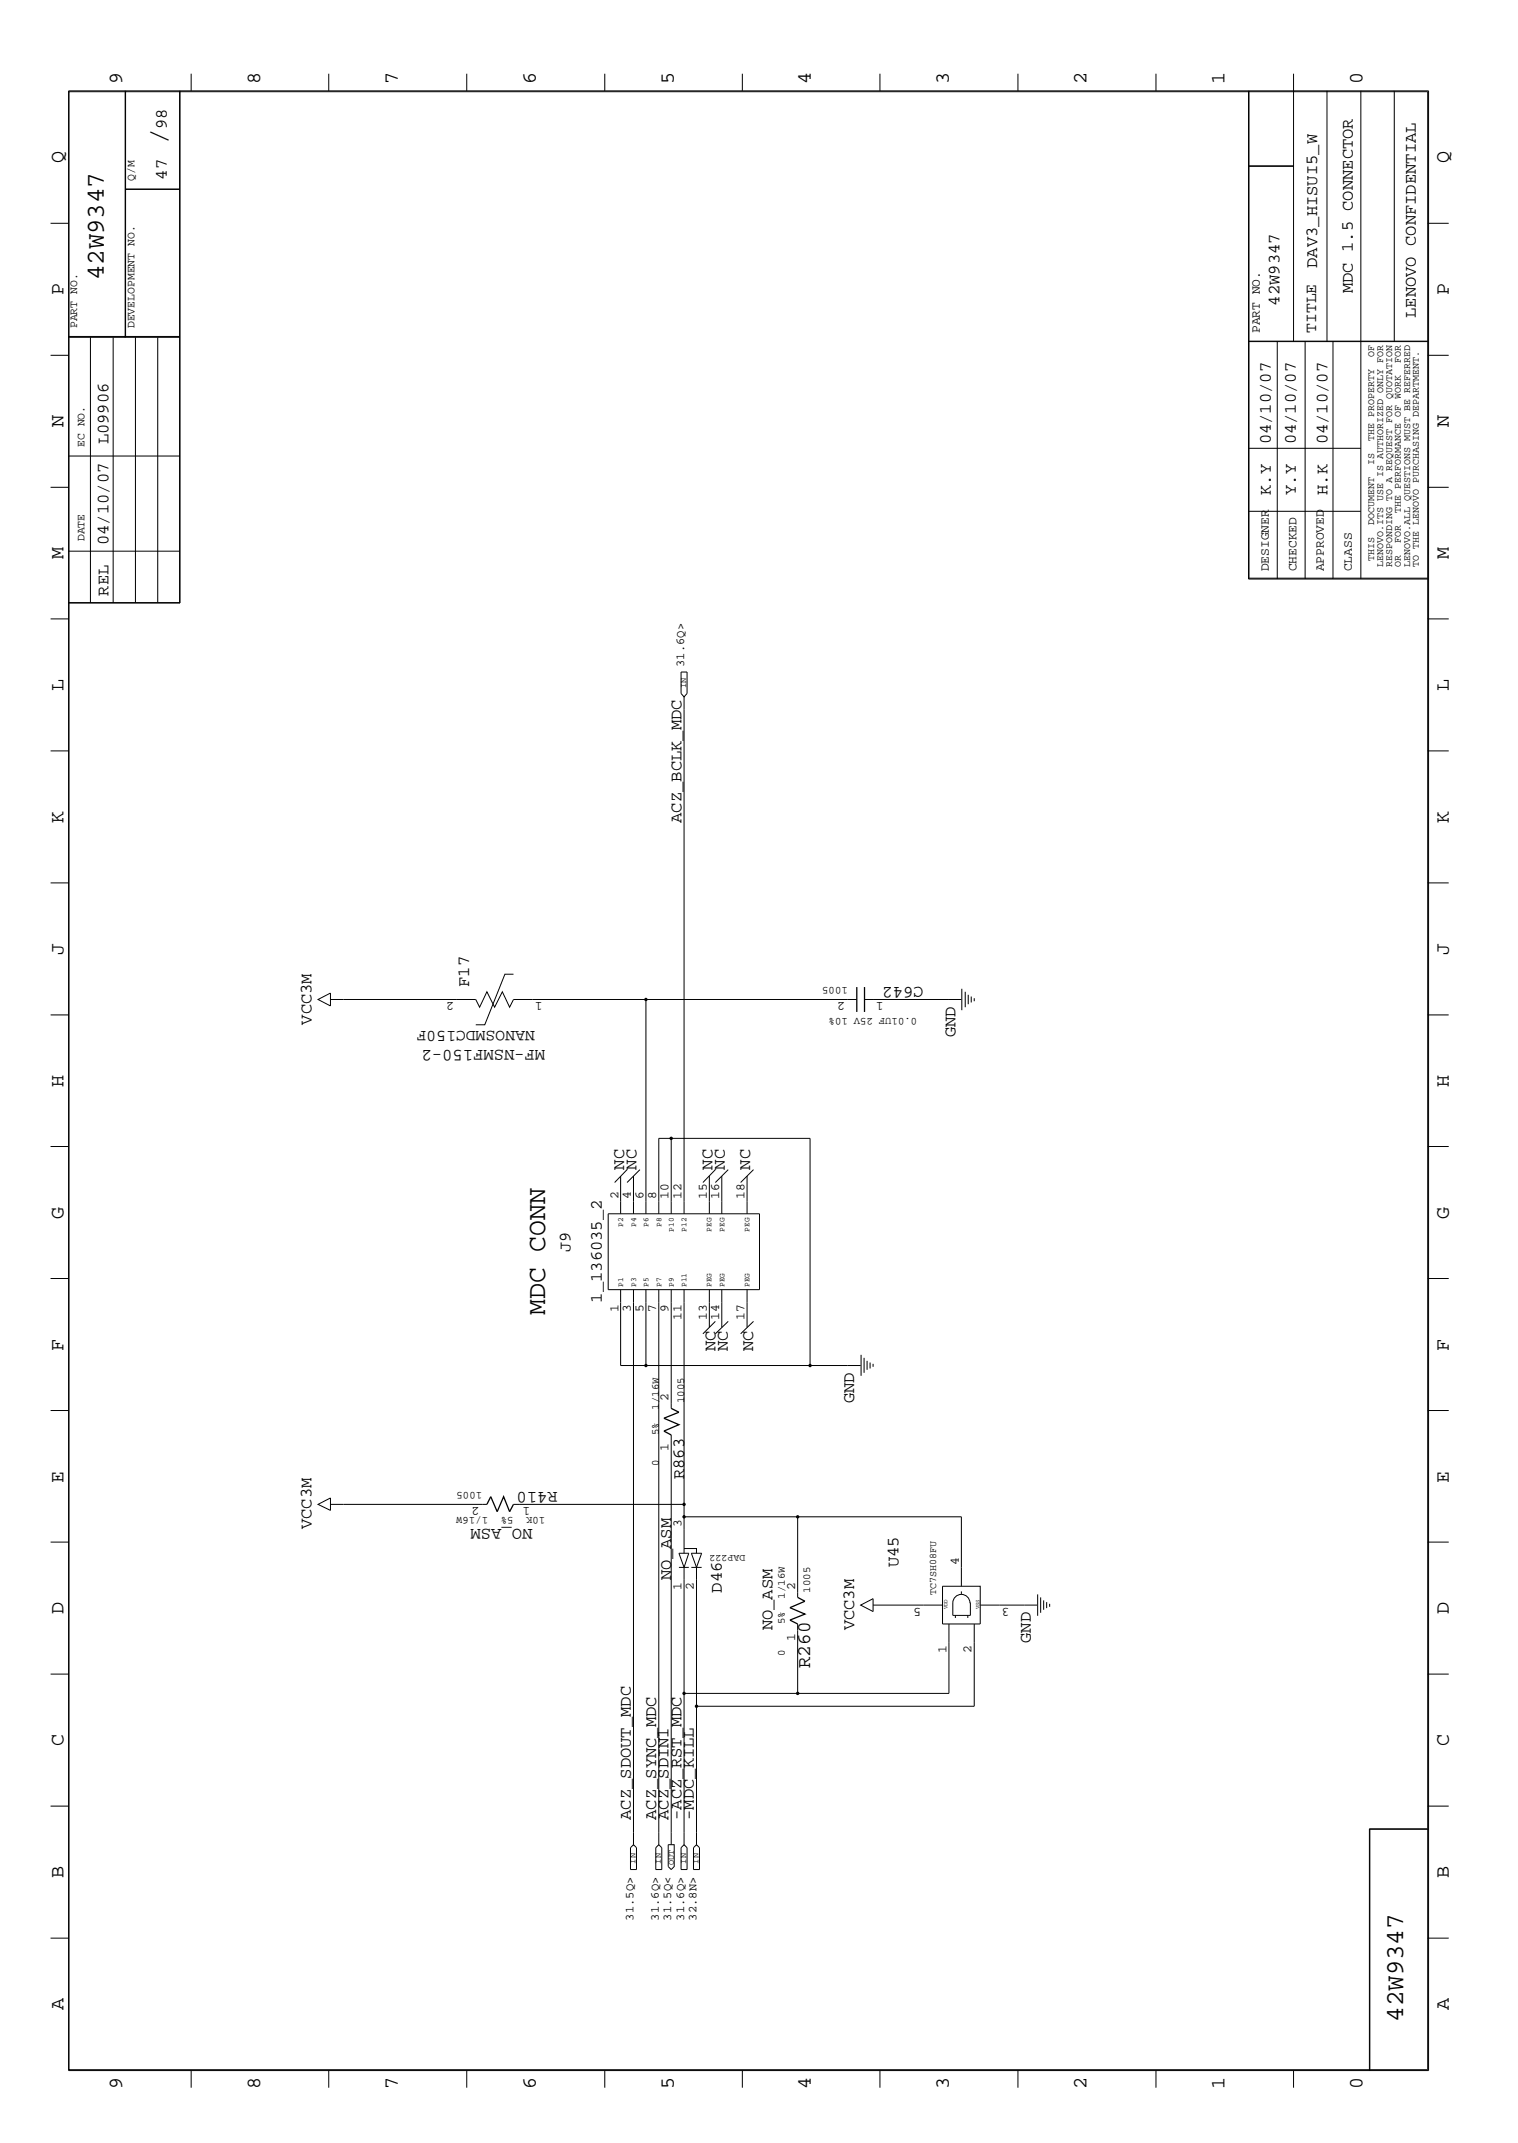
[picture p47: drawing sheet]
<svg xmlns="http://www.w3.org/2000/svg" width="300mm" height="423mm" viewBox="0 0 300 423" stroke-linecap="round" stroke-linejoin="round" font-family="sans-serif">
<defs><g id="words">
<g font-size="5.2">
<text x="32.9" y="28.4" transform="rotate(-90 32.9 28.4)">/</text>
<text x="107.7" y="259.8" transform="rotate(-90 107.7 259.8)">MDC CONN</text>
</g>
<g font-size="5.1">
<text x="20.5" y="55.4" transform="rotate(-90 20.5 55.4)">42W9347</text>
<text x="277.2" y="399.4" transform="rotate(-90 277.2 399.4)">42W9347</text>
</g>
<g font-size="4">
<text x="24.1" y="16.7" transform="rotate(-90 24.1 16.7)">9</text>
<text x="51.4" y="16.7" transform="rotate(-90 51.4 16.7)">8</text>
<text x="78.6" y="16.7" transform="rotate(-90 78.6 16.7)">7</text>
<text x="105.8" y="16.7" transform="rotate(-90 105.8 16.7)">6</text>
<text x="133.1" y="16.7" transform="rotate(-90 133.1 16.7)">5</text>
<text x="160.2" y="16.7" transform="rotate(-90 160.2 16.7)">4</text>
<text x="187.5" y="16.7" transform="rotate(-90 187.5 16.7)">3</text>
<text x="214.6" y="16.7" transform="rotate(-90 214.6 16.7)">2</text>
<text x="241.9" y="16.7" transform="rotate(-90 241.9 16.7)">1</text>
<text x="269.2" y="16.7" transform="rotate(-90 269.2 16.7)">0</text>
<text x="12.5" y="32.3" transform="rotate(-90 12.5 32.3)">Q</text>
<text x="286.2" y="32.3" transform="rotate(-90 286.2 32.3)">Q</text>
<text x="12.5" y="58.3" transform="rotate(-90 12.5 58.3)">P</text>
<text x="286.2" y="58.3" transform="rotate(-90 286.2 58.3)">P</text>
<text x="12.5" y="84.4" transform="rotate(-90 12.5 84.4)">N</text>
<text x="286.2" y="84.4" transform="rotate(-90 286.2 84.4)">N</text>
<text x="12.5" y="110.5" transform="rotate(-90 12.5 110.5)">M</text>
<text x="286.2" y="110.5" transform="rotate(-90 286.2 110.5)">M</text>
<text x="12.5" y="136.5" transform="rotate(-90 12.5 136.5)">L</text>
<text x="286.2" y="136.5" transform="rotate(-90 286.2 136.5)">L</text>
<text x="12.5" y="162.6" transform="rotate(-90 12.5 162.6)">K</text>
<text x="286.2" y="162.6" transform="rotate(-90 286.2 162.6)">K</text>
<text x="12.5" y="188.6" transform="rotate(-90 12.5 188.6)">J</text>
<text x="286.2" y="188.6" transform="rotate(-90 286.2 188.6)">J</text>
<text x="12.5" y="214.7" transform="rotate(-90 12.5 214.7)">H</text>
<text x="286.2" y="214.7" transform="rotate(-90 286.2 214.7)">H</text>
<text x="12.5" y="240.7" transform="rotate(-90 12.5 240.7)">G</text>
<text x="286.2" y="240.7" transform="rotate(-90 286.2 240.7)">G</text>
<text x="12.5" y="266.8" transform="rotate(-90 12.5 266.8)">F</text>
<text x="286.2" y="266.8" transform="rotate(-90 286.2 266.8)">F</text>
<text x="12.5" y="292.9" transform="rotate(-90 12.5 292.9)">E</text>
<text x="286.2" y="292.9" transform="rotate(-90 286.2 292.9)">E</text>
<text x="12.5" y="318.9" transform="rotate(-90 12.5 318.9)">D</text>
<text x="286.2" y="318.9" transform="rotate(-90 286.2 318.9)">D</text>
<text x="12.5" y="344.9" transform="rotate(-90 12.5 344.9)">C</text>
<text x="286.2" y="344.9" transform="rotate(-90 286.2 344.9)">C</text>
<text x="12.5" y="371" transform="rotate(-90 12.5 371)">B</text>
<text x="286.2" y="371" transform="rotate(-90 286.2 371)">B</text>
<text x="12.5" y="397" transform="rotate(-90 12.5 397)">A</text>
<text x="286.2" y="397" transform="rotate(-90 286.2 397)">A</text>
<text x="24.1" y="412.7" transform="rotate(-90 24.1 412.7)">9</text>
<text x="51.4" y="412.7" transform="rotate(-90 51.4 412.7)">8</text>
<text x="78.6" y="412.7" transform="rotate(-90 78.6 412.7)">7</text>
<text x="105.8" y="412.7" transform="rotate(-90 105.8 412.7)">6</text>
<text x="133.1" y="412.7" transform="rotate(-90 133.1 412.7)">5</text>
<text x="160.2" y="412.7" transform="rotate(-90 160.2 412.7)">4</text>
<text x="187.5" y="412.7" transform="rotate(-90 187.5 412.7)">3</text>
<text x="214.6" y="412.7" transform="rotate(-90 214.6 412.7)">2</text>
<text x="241.9" y="412.7" transform="rotate(-90 241.9 412.7)">1</text>
<text x="269.2" y="412.7" transform="rotate(-90 269.2 412.7)">0</text>
</g>
<text font-size="3.8" x="160" y="329.5" transform="rotate(-90 160 329.5)">R260</text>
<g font-size="3.4">
<text x="32.9" y="25.5" transform="rotate(-90 32.9 25.5)">98</text>
<text x="32.9" y="35.5" transform="rotate(-90 32.9 35.5)">47</text>
<text x="260.2" y="52.9" transform="rotate(-90 260.2 52.9)">DAV3_HISUI5_W</text>
<text x="267.2" y="57.9" transform="rotate(-90 267.2 57.9)">MDC 1.5 CONNECTOR</text>
<text x="252.7" y="60.4" transform="rotate(-90 252.7 60.4)">42W9347</text>
<text x="279.7" y="62.8" transform="rotate(-90 279.7 62.8)">LENOVO CONFIDENTIAL</text>
<text x="21.4" y="87.8" transform="rotate(-90 21.4 87.8)">L09906</text>
<text x="251" y="87.8" transform="rotate(-90 251 87.8)">04/10/07</text>
<text x="255.9" y="87.8" transform="rotate(-90 255.9 87.8)">04/10/07</text>
<text x="262.2" y="87.8" transform="rotate(-90 262.2 87.8)">04/10/07</text>
<text x="251" y="97.8" transform="rotate(-90 251 97.8)">K.Y</text>
<text x="255.9" y="97.8" transform="rotate(-90 255.9 97.8)">Y.Y</text>
<text x="262.2" y="97.8" transform="rotate(-90 262.2 97.8)">H.K</text>
<text x="21.4" y="107.7" transform="rotate(-90 21.4 107.7)">04/10/07</text>
<text x="21.4" y="117.7" transform="rotate(-90 21.4 117.7)">REL</text>
<text x="134.6" y="162.6" transform="rotate(-90 134.6 162.6)">ACZ_BCLK_MDC</text>
<text x="92.7" y="195" transform="rotate(-90 92.7 195)">F17</text>
<text x="182.5" y="195" transform="rotate(-180 182.5 195)">C642</text>
<text x="61.6" y="202.4" transform="rotate(-90 61.6 202.4)">VCC3M</text>
<text x="107.7" y="207.4" transform="rotate(-180 107.7 207.4)">MF-NSMF150-2</text>
<text x="188.7" y="204.9" transform="rotate(-90 188.7 204.9)">GND</text>
<text x="123.3" y="231.1" transform="rotate(-90 123.3 231.1)">NC</text>
<text x="125.7" y="231.1" transform="rotate(-90 125.7 231.1)">NC</text>
<text x="140.7" y="231.1" transform="rotate(-90 140.7 231.1)">NC</text>
<text x="143.2" y="231.1" transform="rotate(-90 143.2 231.1)">NC</text>
<text x="148.2" y="231.1" transform="rotate(-90 148.2 231.1)">NC</text>
<text x="112.7" y="247.3" transform="rotate(-90 112.7 247.3)">J9</text>
<text x="118.9" y="257.3" transform="rotate(-90 118.9 257.3)">1_136035_2</text>
<text x="141.3" y="267" transform="rotate(-90 141.3 267)">NC</text>
<text x="143.8" y="267" transform="rotate(-90 143.8 267)">NC</text>
<text x="148.8" y="267" transform="rotate(-90 148.8 267)">NC</text>
<text x="168.7" y="277.2" transform="rotate(-90 168.7 277.2)">GND</text>
<text x="135.1" y="292.2" transform="rotate(-90 135.1 292.2)">R863</text>
<text x="110.2" y="294.6" transform="rotate(-180 110.2 294.6)">R410</text>
<text x="61.6" y="302.1" transform="rotate(-90 61.6 302.1)">VCC3M</text>
<text x="105.2" y="302.1" transform="rotate(-180 105.2 302.1)">NO_ASM</text>
<text x="177.5" y="309.6" transform="rotate(-90 177.5 309.6)">U45</text>
<text x="132.6" y="312.1" transform="rotate(-90 132.6 312.1)">NO_ASM</text>
<text x="142.6" y="314.6" transform="rotate(-90 142.6 314.6)">D46</text>
<text x="152.6" y="322.1" transform="rotate(-90 152.6 322.1)">NO_ASM</text>
<text x="168.7" y="322.1" transform="rotate(-90 168.7 322.1)">VCC3M</text>
<text x="203.6" y="324.5" transform="rotate(-90 203.6 324.5)">GND</text>
<text x="124.6" y="359.5" transform="rotate(-90 124.6 359.5)">ACZ_SDOUT_MDC</text>
<text x="129.6" y="359.5" transform="rotate(-90 129.6 359.5)">ACZ_SYNC_MDC</text>
<text x="132.1" y="359.5" transform="rotate(-90 132.1 359.5)">ACZ_SDIN1</text>
<text x="134.6" y="359.5" transform="rotate(-90 134.6 359.5)">-ACZ_RST_MDC</text>
<text x="137.1" y="359.5" transform="rotate(-90 137.1 359.5)">-MDC_KILL</text>
</g>
<g font-size="3.2">
<text x="260" y="65.8" transform="rotate(-90 260 65.8)">TITLE</text>
<text x="105.7" y="203.7" transform="rotate(-180 105.7 203.7)">NANOSMDC150F</text>
</g>
<g font-size="2.5">
<text x="248.8" y="65.8" transform="rotate(-90 248.8 65.8)">PART NO.</text>
<text x="250.6" y="112.9" transform="rotate(-90 250.6 112.9)">DESIGNER</text>
<text x="256.1" y="112.9" transform="rotate(-90 256.1 112.9)">CHECKED</text>
<text x="261.5" y="112.9" transform="rotate(-90 261.5 112.9)">APPROVED</text>
<text x="267" y="112.9" transform="rotate(-90 267 112.9)">CLASS</text>
<text x="89.7" y="198" transform="rotate(-180 89.7 198)">2</text>
<text x="107.2" y="198" transform="rotate(-180 107.2 198)">1</text>
<text x="167" y="198" transform="rotate(-180 167 198)">2</text>
<text x="174.5" y="198" transform="rotate(-180 174.5 198)">1</text>
<text x="122.2" y="236.8" transform="rotate(-90 122.2 236.8)">2</text>
<text x="124.6" y="236.8" transform="rotate(-90 124.6 236.8)">4</text>
<text x="127.1" y="236.8" transform="rotate(-90 127.1 236.8)">6</text>
<text x="129.6" y="236.8" transform="rotate(-90 129.6 236.8)">8</text>
<text x="132.1" y="236.8" transform="rotate(-90 132.1 236.8)">10</text>
<text x="134.6" y="236.8" transform="rotate(-90 134.6 236.8)">12</text>
<text x="139.6" y="236.8" transform="rotate(-90 139.6 236.8)">15</text>
<text x="142.1" y="236.8" transform="rotate(-90 142.1 236.8)">16</text>
<text x="147.1" y="236.8" transform="rotate(-90 147.1 236.8)">18</text>
<text x="122.2" y="259.2" transform="rotate(-90 122.2 259.2)">1</text>
<text x="124.6" y="259.2" transform="rotate(-90 124.6 259.2)">3</text>
<text x="127.1" y="259.2" transform="rotate(-90 127.1 259.2)">5</text>
<text x="129.6" y="259.2" transform="rotate(-90 129.6 259.2)">7</text>
<text x="132.1" y="259.2" transform="rotate(-90 132.1 259.2)">9</text>
<text x="134.6" y="260.8" transform="rotate(-90 134.6 260.8)">11</text>
<text x="139.6" y="260.8" transform="rotate(-90 139.6 260.8)">13</text>
<text x="142.1" y="260.8" transform="rotate(-90 142.1 260.8)">14</text>
<text x="147.1" y="260.8" transform="rotate(-90 147.1 260.8)">17</text>
<text x="132.1" y="276.7" transform="rotate(-90 132.1 276.7)">2</text>
<text x="132.1" y="286.7" transform="rotate(-90 132.1 286.7)">1</text>
<text x="94.7" y="297.6" transform="rotate(-180 94.7 297.6)">2</text>
<text x="104.7" y="297.6" transform="rotate(-180 104.7 297.6)">1</text>
<text x="134.6" y="301.7" transform="rotate(-90 134.6 301.7)">3</text>
<text x="189.4" y="309.1" transform="rotate(-90 189.4 309.1)">4</text>
<text x="134.6" y="314.1" transform="rotate(-90 134.6 314.1)">1</text>
<text x="137.1" y="314.1" transform="rotate(-90 137.1 314.1)">2</text>
<text x="157.1" y="314.1" transform="rotate(-90 157.1 314.1)">2</text>
<text x="181.9" y="317.6" transform="rotate(-180 181.9 317.6)">5</text>
<text x="199.4" y="317.6" transform="rotate(-180 199.4 317.6)">3</text>
<text x="157.1" y="324.1" transform="rotate(-90 157.1 324.1)">1</text>
<text x="186.9" y="326.6" transform="rotate(-90 186.9 326.6)">1</text>
<text x="191.9" y="326.6" transform="rotate(-90 191.9 326.6)">2</text>
</g>
<g font-size="2.4">
<text x="135.1" y="131.7" transform="rotate(-90 135.1 131.7)">31.6Q&gt;</text>
<text x="125.1" y="379.4" transform="rotate(-90 125.1 379.4)">31.5Q&gt;</text>
<text x="130.1" y="379.4" transform="rotate(-90 130.1 379.4)">31.6Q&gt;</text>
<text x="132.6" y="379.4" transform="rotate(-90 132.6 379.4)">31.5Q&lt;</text>
<text x="135.1" y="379.4" transform="rotate(-90 135.1 379.4)">31.6Q&gt;</text>
<text x="137.6" y="379.4" transform="rotate(-90 137.6 379.4)">32.8N&gt;</text>
</g>
<g font-size="2.3">
<text x="26.6" y="35.7" transform="rotate(-90 26.6 35.7)">Q/M</text>
<text x="15.2" y="64.9" transform="rotate(-90 15.2 64.9)">PART NO.</text>
<text x="26.6" y="64.9" transform="rotate(-90 26.6 64.9)">DEVELOPMENT NO.</text>
<text x="16.7" y="88.3" transform="rotate(-90 16.7 88.3)">EC NO.</text>
<text x="16.7" y="106.9" transform="rotate(-90 16.7 106.9)">DATE</text>
</g>
<g font-size="2.1">
<text x="167.5" y="195" transform="rotate(-180 167.5 195)">1005</text>
<text x="181.2" y="201.2" transform="rotate(-180 181.2 201.2)">0.01UF 25V 10%</text>
<text x="130.1" y="278.5" transform="rotate(-90 130.1 278.5)">1/16W</text>
<text x="135.1" y="277.2" transform="rotate(-90 135.1 277.2)">1005</text>
<text x="130.1" y="283.5" transform="rotate(-90 130.1 283.5)">5%</text>
<text x="130.1" y="289.6" transform="rotate(-90 130.1 289.6)">0</text>
<text x="95.2" y="294.6" transform="rotate(-180 95.2 294.6)">1005</text>
<text x="96.4" y="299.6" transform="rotate(-180 96.4 299.6)">1/16W</text>
<text x="101.4" y="299.6" transform="rotate(-180 101.4 299.6)">5%</text>
<text x="107.7" y="299.6" transform="rotate(-180 107.7 299.6)">10K</text>
<text x="155" y="315.8" transform="rotate(-90 155 315.8)">1/16W</text>
<text x="160" y="314.6" transform="rotate(-90 160 314.6)">1005</text>
<text x="155" y="320.8" transform="rotate(-90 155 320.8)">5%</text>
<text x="155" y="327.1" transform="rotate(-90 155 327.1)">0</text>
</g>
<g font-size="2">
<text x="271.4" y="70.4" transform="rotate(-90 271.4 70.4)">OF</text>
<text x="276.7" y="71.6" transform="rotate(-90 276.7 71.6)">FOR</text>
<text x="271.4" y="87" transform="rotate(-90 271.4 87)">THE PROPERTY</text>
<text x="271.4" y="91.8" transform="rotate(-90 271.4 91.8)">IS</text>
<text x="276.7" y="101.3" transform="rotate(-90 276.7 101.3)">THE PERFORMANCE OF WORK</text>
<text x="271.4" y="103.6" transform="rotate(-90 271.4 103.6)">DOCUMENT</text>
<text x="276.7" y="107.2" transform="rotate(-90 276.7 107.2)">FOR</text>
<text x="271.4" y="110.7" transform="rotate(-90 271.4 110.7)">THIS</text>
<text x="273.2" y="111.9" transform="rotate(-90 273.2 111.9)">LENOVO.ITS USE IS AUTHORIZED ONLY FOR</text>
<text x="275" y="111.9" transform="rotate(-90 275 111.9)">RESPONDING TO A REQUEST FOR QUOTATION</text>
<text x="276.7" y="111.9" transform="rotate(-90 276.7 111.9)">OR</text>
<text x="278.6" y="111.9" transform="rotate(-90 278.6 111.9)">LENOVO.ALL QUESTIONS MUST BE REFERRED</text>
<text x="280.2" y="111.9" transform="rotate(-90 280.2 111.9)">TO THE LENOVO PURCHASING DEPARTMENT.</text>
<text x="147.2" y="307.1" transform="rotate(-180 147.2 307.1)">DAP222</text>
<text x="184.9" y="315.1" transform="rotate(-90 184.9 315.1)">TC7SH08FU</text>
</g>
<g font-size="1.7">
<text x="135.6" y="136" transform="rotate(-90 135.6 136)">IN</text>
<text x="125.6" y="368.1" transform="rotate(-90 125.6 368.1)">IN</text>
<text x="130.6" y="368.1" transform="rotate(-90 130.6 368.1)">IN</text>
<text x="133.1" y="368.5" transform="rotate(-90 133.1 368.5)">OUT</text>
<text x="135.6" y="368.1" transform="rotate(-90 135.6 368.1)">IN</text>
<text x="138" y="368.1" transform="rotate(-90 138 368.1)">IN</text>
</g>
<g font-size="1.6">
<text x="123.1" y="242.3" transform="rotate(-90 123.1 242.3)">P2</text>
<text x="125.6" y="242.3" transform="rotate(-90 125.6 242.3)">P4</text>
<text x="128.1" y="242.3" transform="rotate(-90 128.1 242.3)">P6</text>
<text x="130.6" y="242.3" transform="rotate(-90 130.6 242.3)">P8</text>
<text x="133.1" y="243.3" transform="rotate(-90 133.1 243.3)">P10</text>
<text x="135.6" y="243.3" transform="rotate(-90 135.6 243.3)">P12</text>
<text x="140.5" y="243.3" transform="rotate(-90 140.5 243.3)">PEG</text>
<text x="143.1" y="243.3" transform="rotate(-90 143.1 243.3)">PEG</text>
<text x="148.1" y="243.3" transform="rotate(-90 148.1 243.3)">PEG</text>
<text x="123.1" y="254.3" transform="rotate(-90 123.1 254.3)">P1</text>
<text x="125.6" y="254.3" transform="rotate(-90 125.6 254.3)">P3</text>
<text x="128.1" y="254.3" transform="rotate(-90 128.1 254.3)">P5</text>
<text x="130.6" y="254.3" transform="rotate(-90 130.6 254.3)">P7</text>
<text x="133.1" y="254.3" transform="rotate(-90 133.1 254.3)">P9</text>
<text x="135.6" y="254.3" transform="rotate(-90 135.6 254.3)">P11</text>
<text x="140.5" y="254.3" transform="rotate(-90 140.5 254.3)">PEG</text>
<text x="143.1" y="254.3" transform="rotate(-90 143.1 254.3)">PEG</text>
<text x="148.1" y="254.3" transform="rotate(-90 148.1 254.3)">PEG</text>
</g>
<g font-size="1.1">
<text x="187.2" y="317.9" transform="rotate(-90 187.2 317.9)">VDD</text>
<text x="193.5" y="317.9" transform="rotate(-90 193.5 317.9)">VSS</text>
</g>
</g></defs>
<g fill="none" stroke="#000" stroke-width=".2">
<path d="M13.5 17.9h268.7v391.1h-268.7zM13.6 18.1h268.4v390.8h-268.4zM24.7 17.9v48.7M24.8 17.9v48.7M35.5 17.9v101.2M35.6 17.9v101.2h-22.1M37.8 14.6v3.3M64.9 14.6v3.3M92.2 14.6v3.3M119.5 14.6v3.3M146.6 14.6v3.3M173.8 14.6v3.3"/>
<path d="M201.1 14.6v3.3M228.3 14.6v3.3M246.6 17.9v96.5h35.4M246.7 17.9v96.5M255.5 14.6v52.9M262.1 17.9v49.6M268.8 17.9v96.5M275.4 17.9v49.6M24.8 37.4h10.8M24.8 37.3h10.8M246.6 32.9h8.9M246.6 32.8h8.9"/>
<path d="M10 44.1h3.5M282 44.1h4.2M10 70.2h3.5M13.5 66.6h22.1M13.5 66.5h22.1M17.9 66.6v52.5M22.4 66.6v52.5M26.8 66.6v52.5M31.2 66.6v52.4M246.6 67.5h35.4M246.6 67.4h35.4M252.3 67.5v46.9"/>
<path d="M257.8 67.5v46.9M263.3 67.5v46.9M282 70.2h4.2M10 96.3h3.5M13.5 90.1h22.1M246.6 88.6h22.2M282 96.3h4.2M13.5 119h22.1M13.5 108.9h22.1M246.6 114.2h35.4M246.6 101h22.2M10 122.3h3.5"/>
<path d="M134.5 132.8h1.2v4.2l-.6 .7-.6-.7zM135.1 137.7v102.1M282 122.3h4.2M10 148.3h3.5M282 148.3h4.2M10 174.4h3.5M282 174.4h4.2M62.8 197.4l2.5-1.2v2.5zM65.3 197.4h28.7l.7 1.6 1.5-3.1 1.5 3.1 1.5-3.1 1.5 3.1 .7-1.6h67.8M101.4 192.4h-1.7l-3.9 10h-1.8M127.6 197.4v42.4M170.8 197.4h19.1"/>
<path d="M190 195.3v4.3M190.7 195.9v3.1M191.3 196.5v1.9M191.9 196.8v1.2M192.4 197.2v.6M10 200.5h3.5M282 200.5h4.2M10 226.5h3.5M120.1 239.8h29.9v15h-29.9zM122.6 232.3v7.5M123.9 231.1l-2.5 2.5M125.1 232.3v7.5"/>
<path d="M126.4 231.1l-2.5 2.5M130.1 239.8v-14.9h29.9v44.8M132.6 224.9v14.9M140.1 232.3v7.5M141.3 231.1l-2.4 2.5M142.6 232.3v7.5M143.8 231.1l-2.5 2.5M147.6 232.3v7.5M148.8 231.1l-2.5 2.5M282 226.5h4.2M10 252.6h3.5M122.6 254.8v14.9h5"/>
<path d="M125.1 254.8v109.6M127.6 254.8v14.9h32.4M130.1 254.8v109.6M132.6 254.8v23.4M135.1 254.8v44.8M140.1 254.8v7.4M142.6 254.8v7.4M147.6 254.8v7.4M282 252.6h4.2M10 278.6h3.5M141.3 261l-2.4 2.5M143.8 261l-2.5 2.5"/>
<path d="M148.8 261l-2.5 2.5M160 269.7h10M170.1 267.6v4.2M170.7 268.2v3M171.3 268.8v1.8M171.9 269.2v1.1M172.5 269.4v.6M282 278.6h4.2M62.8 297.2l2.5-1.3v2.5zM65.3 297.2h30.9M101.4 297.2h33.7M132.6 283.5v80.9"/>
<path d="M157.6 299.6h-22.5v7.2M157.6 299.6v16M157.6 299.6h32.3v13.8M10 304.6h3.5M134.1 309.6h2M134.1 306.8h2l-1 2.8zM135.1 305.9h2.5v.9M135.1 309.6v54.8M136.6 309.6h2M136.6 306.8h2l-1 2.8zM137.6 309.6v54.8M170 317.1l2.5-1.3v2.5z"/>
<path d="M172.5 317.1h13.7M186.2 313.4h7.4v7.4h-7.4zM188.2 316.6v2.5h3.5v-2.5M188.2 316.6a1.69 1.69 0 0 1 1.8-1.6 1.69 1.69 0 0 1 1.6 1.7M188.7 319.1v.5M189.9 314.4v.5M191.2 319.1v.5M193.6 317.1h11.3M205 315v4.2M205.6 315.6v3M206.2 316.1v1.9M206.8 316.5v1.2"/>
<path d="M207.3 316.8v.6M282 304.6h4.2M10 330.7h3.5M157.6 320.8v13.7M187.5 320.8v13.7h-52.4M192.4 320.8v16.3h-54.8M282 330.7h4.2M10 356.8h3.5M282 356.8h4.2M124.5 365l.6-.6 .6 .6v4.3h-1.2zM129.5 365l.6-.6 .6 .6v4.3h-1.2zM132 364.4h1.2v4.3l-.6 .6-.6-.6z"/>
<path d="M135.1 364.4l.6 .6v4.3h-1.2v-4.3zM137 365l.6-.6 .6 .6v4.3h-1.2zM270.5 361.4h11.5M270.6 361.3v47.7M282 361.3h-11.5v47.7M10 382.9h3.5M282 382.9h4.2M37.8 409v3.4M64.9 409v3.4M92.2 409v3.4M119.5 409v3.4M146.6 409v3.4"/>
<path d="M173.8 409v3.4M201.1 409v3.4M228.3 409v3.4M255.5 409v3.4"/>
</g>
<path d="M169.2 195v4.9M170.8 195v4.9M132.6 278.2l1.5 .8-3 1.2 3 1.2-3 1.3 1.5 .8M96.2 297.2l.7-1.5 1.3 2.9 1.3-2.9 1.2 2.9 .7-1.4M157.6 315.6l1.4 .7-3 1.3 3 1.3-3 1.1 1.6 .8" fill="none" stroke="#000" stroke-width=".25"/>
<g fill="#000">
<circle cx="127.6" cy="197.4" r=".34"/>
<circle cx="132.6" cy="224.9" r=".34"/>
<circle cx="127.6" cy="269.7" r=".34"/>
<circle cx="160" cy="269.7" r=".34"/>
<circle cx="135.1" cy="297.2" r=".34"/>
<circle cx="135.1" cy="299.6" r=".34"/>
<circle cx="157.6" cy="299.6" r=".34"/>
<circle cx="135.1" cy="334.5" r=".34"/>
<circle cx="137.6" cy="337.1" r=".34"/>
<circle cx="157.6" cy="334.5" r=".34"/>
</g>
<use href="#words"/>
</svg>
